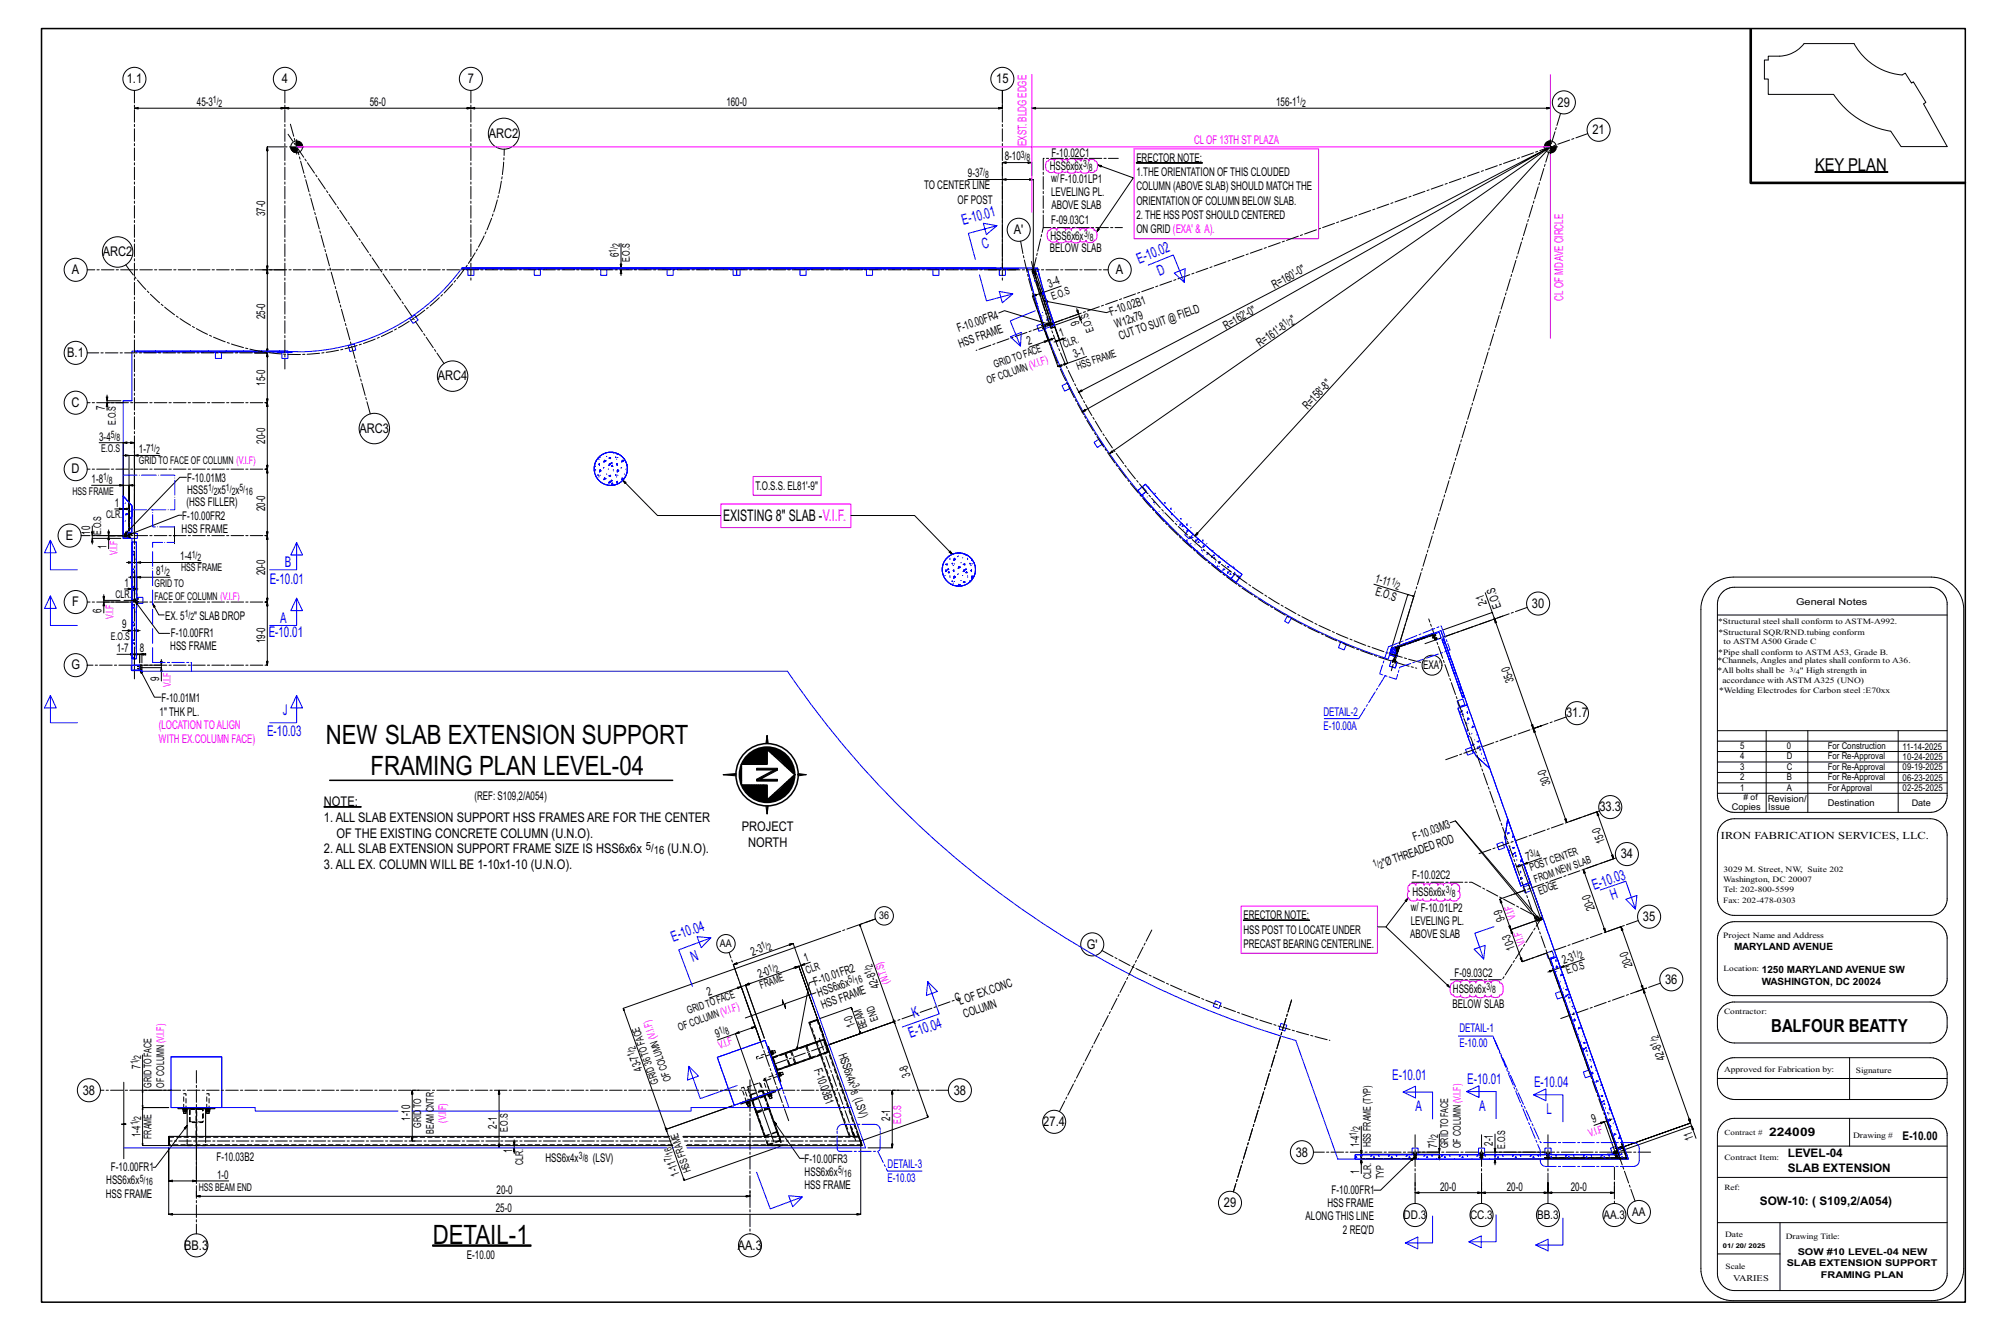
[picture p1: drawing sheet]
<svg xmlns="http://www.w3.org/2000/svg" width="914mm" height="610mm" viewBox="0 0 914 610" stroke-linecap="round" stroke-linejoin="round" font-family="sans-serif">
<defs><g id="words">
<g font-size="12.2">
<text x="150" y="341">NEW SLAB EXTENSION SUPPORT</text>
<text x="170" y="356">FRAMING PLAN LEVEL-04</text>
<text x="199" y="570">DETAIL-1</text>
</g>
<text font-size="8.3" x="813" y="473">BALFOUR BEATTY</text>
<text font-size="8.2" x="833" y="78">KEY PLAN</text>
<text font-size="7.3" x="332" y="239">EXISTING 8&quot; SLAB -V.I.F.</text>
<g font-size="6.7" fill="#00f">
<text x="442" y="103" transform="rotate(-15 442 103)">E-10.01</text>
<text x="451" y="114" transform="rotate(-15 451 114)">C</text>
<text x="523" y="121" transform="rotate(-22 523 121)">E-10.02</text>
<text x="532" y="127" transform="rotate(-22 532 127)">D</text>
<text x="131" y="260">B</text>
<text x="124" y="268">E-10.01</text>
<text x="129" y="286">A</text>
<text x="123" y="292">E-10.01</text>
<text x="130" y="328">J</text>
<text x="123" y="338">E-10.03</text>
<text x="731" y="408" transform="rotate(-19 731 408)">E-10.03</text>
<text x="740" y="413" transform="rotate(-19 740 413)">H</text>
<text x="309" y="432" transform="rotate(-20 309 432)">E-10.04</text>
<text x="318" y="441" transform="rotate(-20 318 441)">N</text>
<text x="419" y="467" transform="rotate(-20 419 467)">K</text>
<text x="418" y="476" transform="rotate(-20 418 476)">E-10.04</text>
<text x="639" y="495">E-10.01</text>
<text x="673" y="497">E-10.01</text>
<text x="704" y="499">E-10.04</text>
<text x="650" y="510">A</text>
<text x="679" y="510">A</text>
<text x="710" y="511">L</text>
</g>
<g font-size="6.1">
<text x="58" y="38">1.1</text>
<text x="129" y="38">4</text>
<text x="215" y="38">7</text>
<text x="457" y="38">15</text>
<text x="715" y="49">29</text>
<text x="224" y="63">ARC2</text>
<text x="731" y="61">21</text>
<text x="465" y="107">A'</text>
<text x="47" y="118">ARC2</text>
<text x="33" y="126">A</text>
<text x="512" y="126">A</text>
<text x="31" y="164">B.1</text>
<text x="201" y="175">ARC4</text>
<text x="33" y="187">C</text>
<text x="165" y="199">ARC3</text>
<text x="33" y="217">D</text>
<text x="30" y="248">E</text>
<text x="33" y="278">F</text>
<text x="703" y="279">30</text>
<text x="33" y="307">G</text>
<text x="719" y="329">31.7</text>
<text x="149" y="370">NOTE:</text>
<text x="149" y="377">1. ALL SLAB EXTENSION SUPPORT HSS FRAMES ARE FOR THE CENTER</text>
<text x="734" y="372">33.3</text>
<text x="340" y="381">PROJECT</text>
<text x="154" y="384">OF THE EXISTING CONCRETE COLUMN (U.N.O).</text>
<text x="343" y="388">NORTH</text>
<text x="149" y="391">2. ALL SLAB EXTENSION SUPPORT FRAME SIZE IS HSS6x6x</text>
<text x="306" y="391">(U.N.O).</text>
<text x="744" y="394">34</text>
<text x="149" y="399">3. ALL EX. COLUMN WILL BE 1-10x1-10 (U.N.O).</text>
<text x="754" y="422">35</text>
<text x="499" y="435">G'</text>
<text x="764" y="451">36</text>
<text x="38" y="502">38</text>
<text x="438" y="502">38</text>
<text x="479" y="517">27.4</text>
<text x="594" y="530">38</text>
<text x="561" y="554">29</text>
<text x="85" y="573">BB.3</text>
<text x="339" y="573">AA.3</text>
</g>
<g font-size="5.5">
<text x="90" y="49">45-3</text>
<text x="170" y="49">56-0</text>
<text x="333" y="49">160-0</text>
<text x="585" y="49">156-1</text>
<text x="482" y="72">F-10.02C1</text>
<text x="461" y="74">8-10</text>
<text x="482" y="78">HSS6x6x</text>
<text x="521" y="74">ERECTOR NOTE:</text>
<text x="444" y="81">9-3</text>
<text x="482" y="84">w/F-10.01LP1</text>
<text x="521" y="81">1.THE ORIENTATION OF THIS CLOUDED</text>
<text x="424" y="87">TO CENTER LINE</text>
<text x="521" y="87">COLUMN (ABOVE SLAB) SHOULD MATCH THE</text>
<text x="439" y="93">OF POST</text>
<text x="482" y="90">LEVELING PL.</text>
<text x="482" y="96">ABOVE SLAB</text>
<text x="521" y="94">ORIENTATION OF COLUMN BELOW SLAB.</text>
<text x="122" y="99" transform="rotate(-90 122 99)">37-0</text>
<text x="521" y="100">2. THE HSS POST SHOULD CENTERED</text>
<text x="482" y="103">F-09.03C1</text>
<text x="521" y="107">ON GRID (EXA' &amp; A).</text>
<text x="482" y="110">HSS6x6x</text>
<text x="284" y="118" transform="rotate(-90 284 118)">6</text>
<text x="482" y="116">BELOW SLAB</text>
<text x="482" y="132" transform="rotate(-20 482 132)">3-4</text>
<text x="585" y="132" transform="rotate(-28 585 132)">R=160'-0&quot;</text>
<text x="122" y="146" transform="rotate(-90 122 146)">25-0</text>
<text x="495" y="149" transform="rotate(-110 495 149)">9</text>
<text x="510" y="145" transform="rotate(-20 510 145)">F-10.02B1</text>
<text x="440" y="152" transform="rotate(-20 440 152)">F-10.00FR4</text>
<text x="487" y="155" transform="rotate(-20 487 155)">1</text>
<text x="512" y="151" transform="rotate(-20 512 151)">W12x79</text>
<text x="563" y="151" transform="rotate(-29 563 151)">R=162'-0&quot;</text>
<text x="440" y="159" transform="rotate(-20 440 159)">HSSFRAME</text>
<text x="472" y="158" transform="rotate(-20 472 158)">2</text>
<text x="514" y="156" transform="rotate(-20 514 156)">CUTTOSUIT@FIELD</text>
<text x="578" y="159" transform="rotate(-35 578 159)">R=161'-8 &quot;</text>
<text x="493" y="164" transform="rotate(-20 493 164)">3-1</text>
<text x="122" y="177" transform="rotate(-90 122 177)">15-0</text>
<text x="48" y="188" transform="rotate(-90 48 188)">7</text>
<text x="600" y="188" transform="rotate(-47 600 188)">R=158'-8&quot;</text>
<text x="45" y="202">3-4</text>
<text x="122" y="204" transform="rotate(-90 122 204)">20-0</text>
<text x="64" y="208">1-7</text>
<text x="42" y="222">1-8</text>
<text x="86" y="221">F-10.01M3</text>
<text x="86" y="226">HSS5</text>
<text x="100" y="226">x5</text>
<text x="108" y="226">x</text>
<text x="347" y="225">T.O.S.S. EL81'-9&quot;</text>
<text x="53" y="232">1</text>
<text x="86" y="232">(HSS FILLER)</text>
<text x="84" y="239">F-10.00FR2</text>
<text x="122" y="235" transform="rotate(-90 122 235)">20-0</text>
<text x="41" y="245" transform="rotate(-90 41 245)">10</text>
<text x="83" y="244">HSS FRAME</text>
<text x="49" y="252" transform="rotate(-90 49 252)">1</text>
<text x="83" y="257">1-4</text>
<text x="72" y="264">8</text>
<text x="122" y="264" transform="rotate(-90 122 264)">20-0</text>
<text x="57" y="269">1</text>
<text x="631" y="267" transform="rotate(17 631 267)">1-11</text>
<text x="631" y="273" transform="rotate(17 631 273)">E.O.S</text>
<text x="47" y="281" transform="rotate(-90 47 281)">6</text>
<text x="682" y="277" transform="rotate(-110 682 277)">2-1</text>
<text x="689" y="279" transform="rotate(-110 689 279)">E.O.S</text>
<text x="76" y="284">EX. 5</text>
<text x="89" y="284">&quot; SLAB DROP</text>
<text x="56" y="288">9</text>
<text x="78" y="292">F-10.00FR1</text>
<text x="54" y="299">1-7</text>
<text x="64" y="299">8</text>
<text x="78" y="298">HSS FRAME</text>
<text x="122" y="295" transform="rotate(-90 122 295)">19-0</text>
<text x="653" y="307">EXA'</text>
<text x="73" y="312" transform="rotate(-90 73 312)">9</text>
<text x="695" y="312" transform="rotate(-110 695 312)">35-0</text>
<text x="74" y="322">F-10.01M1</text>
<text x="73" y="328">1&quot; THK PL.</text>
<text x="711" y="360" transform="rotate(-110 711 360)">30-0</text>
<text x="218" y="367">(REF: S109,2/A054)</text>
<text x="649" y="386" transform="rotate(-20 649 386)">F-10.03M3</text>
<text x="736" y="386" transform="rotate(-110 736 386)">15-0</text>
<text x="701" y="395" transform="rotate(-20 701 395)">7</text>
<text x="635" y="398" transform="rotate(-20 635 398)">&quot;ØTHREADEDROD</text>
<text x="648" y="403">F-10.02C2</text>
<text x="648" y="411">HSS6x6x</text>
<text x="647" y="418">w/F-10.01LP2</text>
<text x="732" y="417" transform="rotate(-110 732 417)">20-0</text>
<text x="570" y="422">ERECTOR NOTE:</text>
<text x="647" y="424">LEVELING PL.</text>
<text x="691" y="422" transform="rotate(-110 691 422)">9-9</text>
<text x="570" y="428">HSS POSTTO LOCATE UNDER</text>
<text x="647" y="430">ABOVE SLAB</text>
<text x="570" y="435">PRECAST BEARING CENTERLINE.</text>
<text x="695" y="435" transform="rotate(-110 695 435)">10-3</text>
<text x="345" y="438" transform="rotate(-20 345 438)">2-3</text>
<text x="370" y="441" transform="rotate(-20 370 441)">1</text>
<text x="718" y="442" transform="rotate(-20 718 442)">2-3</text>
<text x="749" y="443" transform="rotate(-110 749 443)">20-0</text>
<text x="348" y="449" transform="rotate(-20 348 449)">2-0</text>
<text x="667" y="448">F-09.03C2</text>
<text x="374" y="452" transform="rotate(-20 374 452)">F-10.01FR2</text>
<text x="404" y="453" transform="rotate(-110 404 453)">42-8</text>
<text x="667" y="455">HSS6x6x</text>
<text x="325" y="457" transform="rotate(-20 325 457)">2</text>
<text x="376" y="457" transform="rotate(-20 376 457)">HSS6x6x</text>
<text x="439" y="459" transform="rotate(-20 439 459)">C</text>
<text x="441" y="461" transform="rotate(-20 441 461)">LOFEX.CONC</text>
<text x="378" y="463" transform="rotate(-20 378 463)">HSSFRAME</text>
<text x="443" y="467" transform="rotate(-20 443 467)">COLUMN</text>
<text x="666" y="462">BELOW SLAB</text>
<text x="393" y="471" transform="rotate(-110 393 471)">1-0</text>
<text x="329" y="476" transform="rotate(-20 329 476)">9</text>
<text x="385" y="484" transform="rotate(70 385 484)">HSS6x4x</text>
<text x="764" y="486" transform="rotate(-110 764 486)">42-8</text>
<text x="64" y="490" transform="rotate(-90 64 490)">7</text>
<text x="295" y="491" transform="rotate(-110 295 491)">43-7</text>
<text x="373" y="491" transform="rotate(70 373 491)">F-10.03B1</text>
<text x="418" y="493" transform="rotate(-110 418 493)">3-8</text>
<text x="392" y="504" transform="rotate(70 392 504)">(LSV)</text>
<text x="188" y="514" transform="rotate(-90 188 514)">1-10</text>
<text x="408" y="514" transform="rotate(-90 408 514)">2-1</text>
<text x="731" y="515" transform="rotate(-20 731 515)">9</text>
<text x="64" y="522" transform="rotate(-90 64 522)">1-4</text>
<text x="228" y="518" transform="rotate(-90 228 518)">2-1</text>
<text x="624" y="526" transform="rotate(-90 624 526)">1-4</text>
<text x="659" y="527" transform="rotate(-90 659 527)">7</text>
<text x="685" y="526" transform="rotate(-90 685 526)">2-1</text>
<text x="777" y="522" transform="rotate(-110 777 522)">1</text>
<text x="873" y="523">E-10.00</text>
<text x="99" y="533">F-10.03B2</text>
<text x="235" y="529" transform="rotate(-90 235 529)">1</text>
<text x="250" y="533">HSS6x4x</text>
<text x="272" y="533">(LSV)</text>
<text x="369" y="533">F-10.00FR3</text>
<text x="51" y="537">F-10.00FR1</text>
<text x="312" y="539" transform="rotate(-110 312 539)">1-1</text>
<text x="369" y="539">HSS6x6x</text>
<text x="624" y="538" transform="rotate(-90 624 538)">1</text>
<text x="49" y="543">HSS6x6x</text>
<text x="100" y="541">1-0</text>
<text x="369" y="545">HSS FRAME</text>
<text x="49" y="550">HSS FRAME</text>
<text x="228" y="548">20-0</text>
<text x="611" y="548">F-10.00FR1</text>
<text x="661" y="546">20-0</text>
<text x="691" y="546">20-0</text>
<text x="721" y="546">20-0</text>
<text x="227" y="556">25-0</text>
<text x="609" y="554">HSS FRAME</text>
<text x="749" y="558">AA</text>
<text x="599" y="560">ALONG THIS LINE</text>
<text x="644" y="559">DD.3</text>
<text x="674" y="559">CC.3</text>
<text x="705" y="559">BB.3</text>
<text x="736" y="559">AA.3</text>
<text x="616" y="566">2 REQ'D</text>
<text x="214" y="577">E-10.00</text>
</g>
<g font-size="5.5" fill="#f0f">
<text x="471" y="67" transform="rotate(-90 471 67)">EXST. BLDG EDGE</text>
<text x="548" y="66">CLOF 13TH ST PLAZA</text>
<text x="717" y="138" transform="rotate(-90 717 138)">CLOF MDAVE CIRCLE</text>
<text x="73" y="334">(LOCATION TOALIGN</text>
<text x="73" y="341">WITH EX.COLUMN FACE)</text>
</g>
<g font-size="5.5" fill="#00f">
<text x="607" y="328">DETAIL-2</text>
<text x="607" y="335">E-10.00A</text>
<text x="670" y="474">DETAIL-1</text>
<text x="670" y="480">E-10.00</text>
<text x="407" y="536">DETAIL-3</text>
<text x="407" y="542">E-10.03</text>
</g>
<g font-size="5.4">
<text x="812" y="521">224009</text>
<text x="820" y="531">LEVEL-04</text>
<text x="820" y="537">SLAB EXTENSION</text>
<text x="807" y="553">SOW-10: ( S109,2/A054)</text>
</g>
<g font-size="5.2">
<text x="296" y="390">5/</text>
<text x="300" y="392">16</text>
</g>
<g font-size="4.9">
<text x="289" y="120" transform="rotate(-90 289 120)">E.O.S</text>
<text x="483" y="138" transform="rotate(-20 483 138)">E.O.S</text>
<text x="502" y="152" transform="rotate(-110 502 152)">E.O.S</text>
<text x="488" y="159" transform="rotate(-20 488 159)">CLR.</text>
<text x="457" y="169" transform="rotate(-20 457 169)">GRIDTOFACE</text>
<text x="495" y="170" transform="rotate(-20 495 170)">HSSFRAME</text>
<text x="453" y="176" transform="rotate(-20 453 176)">OFCOLUMN(V.I.F)</text>
<text x="53" y="195" transform="rotate(-90 53 195)">E.O.S</text>
<text x="46" y="207">E.O.S</text>
<text x="64" y="213">GRID TO FACE OF COLUMN (V.I.F)</text>
<text x="33" y="227">HSS FRAME</text>
<text x="49" y="238">CLR.</text>
<text x="46" y="245" transform="rotate(-90 46 245)">E.O.S</text>
<text x="83" y="262">HSS FRAME</text>
<text x="71" y="269">GRID TO</text>
<text x="53" y="274">CLR.</text>
<text x="71" y="275">FACE OF COLUMN (V.I.F)</text>
<text x="51" y="293">E.O.S</text>
<text x="790" y="385">IRON FABRICATION SERVICES, LLC.</text>
<text x="703" y="399" transform="rotate(-20 703 399)">POSTCENTER</text>
<text x="705" y="405" transform="rotate(-20 705 405)">FROMNEWSLAB</text>
<text x="706" y="410" transform="rotate(-20 706 410)">EDGE</text>
<text x="403" y="422">36</text>
<text x="330" y="434">AA</text>
<text x="370" y="447" transform="rotate(-20 370 447)">CLR</text>
<text x="719" y="447" transform="rotate(-20 719 447)">E.O.S</text>
<text x="349" y="454" transform="rotate(-20 349 454)">FRAME</text>
<text x="316" y="465" transform="rotate(-20 316 465)">GRIDTOFACE</text>
<text x="403" y="468" transform="rotate(-110 403 468)">END</text>
<text x="312" y="473" transform="rotate(-20 312 473)">OFCOLUMN(V.I.F)</text>
<text x="398" y="471" transform="rotate(-110 398 471)">BEAM</text>
<text x="302" y="497" transform="rotate(-110 302 497)">GRID36TOFACE</text>
<text x="308" y="495" transform="rotate(-110 308 495)">OFCOLUMN(V.I.F)</text>
<text x="70" y="499" transform="rotate(-90 70 499)">GRID TO FACE</text>
<text x="75" y="499" transform="rotate(-90 75 499)">OF COLUMN (V.I.F)</text>
<text x="193" y="508" transform="rotate(-90 193 508)">TO</text>
<text x="193" y="517" transform="rotate(-90 193 517)">GRID</text>
<text x="199" y="520" transform="rotate(-90 199 520)">BEAM CNTR</text>
<text x="233" y="519" transform="rotate(-90 233 519)">E.O.S</text>
<text x="69" y="522" transform="rotate(-90 69 522)">FRAME</text>
<text x="629" y="526" transform="rotate(-90 629 526)">HSS FRAME (TYP)</text>
<text x="664" y="527" transform="rotate(-90 664 527)">GRID TO FACE</text>
<text x="670" y="527" transform="rotate(-90 670 527)">OF COLUMN (V.I.F)</text>
<text x="691" y="527" transform="rotate(-90 691 527)">E.O.S</text>
<text x="240" y="535" transform="rotate(-90 240 535)">CLR.</text>
<text x="317" y="537" transform="rotate(-110 317 537)">HS FRAME</text>
<text x="629" y="541" transform="rotate(-90 629 541)">CLR.</text>
<text x="635" y="541" transform="rotate(-90 635 541)">TYP</text>
<text x="91" y="547">HSS BEAM END</text>
</g>
<g font-size="4.9" fill="#f0f">
<text x="54" y="254" transform="rotate(-90 54 254)">V.I.F</text>
<text x="52" y="284" transform="rotate(-90 52 284)">V.I.F</text>
<text x="78" y="315" transform="rotate(-90 78 315)">V.I.F</text>
<text x="696" y="421" transform="rotate(-110 696 421)">V.I.F</text>
<text x="700" y="433" transform="rotate(-110 700 433)">V.I.F</text>
<text x="408" y="451" transform="rotate(-110 408 451)">(N.T.S)</text>
<text x="330" y="481" transform="rotate(-20 330 481)">V.I.F</text>
<text x="205" y="509" transform="rotate(-90 205 509)">F)</text>
<text x="205" y="515" transform="rotate(-90 205 515)">(V.I.</text>
<text x="413" y="516" transform="rotate(-90 413 516)">E.O.S</text>
<text x="730" y="522" transform="rotate(-20 730 522)">V.I.F</text>
</g>
<g font-size="4.7">
<text x="98" y="47">1/</text>
<text x="595" y="47">1/</text>
<text x="100" y="49">2</text>
<text x="598" y="49">2</text>
<text x="468" y="72">3/</text>
<text x="471" y="74">8</text>
<text x="497" y="77">3/</text>
<text x="449" y="80">7/</text>
<text x="452" y="82">8</text>
<text x="500" y="78">8</text>
<text x="284" y="113" transform="rotate(-90 284 113)">2</text>
<text x="497" y="109">3/</text>
<text x="500" y="111">8</text>
<text x="283" y="116" transform="rotate(-90 283 116)">1/</text>
<text x="590" y="150" transform="rotate(-35 590 150)">1/</text>
<text x="593" y="149" transform="rotate(-35 593 149)">2</text>
<text x="51" y="201">5/</text>
<text x="53" y="202">8</text>
<text x="69" y="207">1/</text>
<text x="72" y="208">2</text>
<text x="47" y="220">1/</text>
<text x="50" y="222">8</text>
<text x="95" y="225">1/</text>
<text x="98" y="227">2</text>
<text x="104" y="225">1/</text>
<text x="106" y="227">2</text>
<text x="110" y="225">5/</text>
<text x="113" y="227">16</text>
<text x="88" y="256">1/</text>
<text x="91" y="257">2</text>
<text x="74" y="263">1/</text>
<text x="76" y="264">2</text>
<text x="638" y="268" transform="rotate(17 638 268)">1/</text>
<text x="640" y="270" transform="rotate(17 640 270)">2</text>
<text x="85" y="283">1/</text>
<text x="87" y="285">2</text>
<text x="702" y="393" transform="rotate(-20 702 393)">3/</text>
<text x="705" y="394" transform="rotate(-20 705 394)">4</text>
<text x="630" y="398" transform="rotate(-20 630 398)">1/</text>
<text x="633" y="399" transform="rotate(-20 633 399)">2</text>
<text x="663" y="410">3/</text>
<text x="666" y="411">8</text>
<text x="350" y="435" transform="rotate(-20 350 435)">1/</text>
<text x="353" y="436" transform="rotate(-20 353 436)">2</text>
<text x="401" y="443" transform="rotate(-110 401 443)">2</text>
<text x="722" y="439" transform="rotate(-20 722 439)">1/</text>
<text x="725" y="440" transform="rotate(-20 725 440)">2</text>
<text x="353" y="446" transform="rotate(-20 353 446)">1/</text>
<text x="356" y="446" transform="rotate(-20 356 446)">2</text>
<text x="400" y="446" transform="rotate(-110 400 446)">1/</text>
<text x="390" y="451" transform="rotate(-20 390 451)">5/</text>
<text x="393" y="452" transform="rotate(-20 393 452)">16</text>
<text x="682" y="454">3/</text>
<text x="685" y="456">8</text>
<text x="330" y="474" transform="rotate(-20 330 474)">1/</text>
<text x="333" y="475" transform="rotate(-20 333 475)">8</text>
<text x="761" y="479" transform="rotate(-110 761 479)">1/</text>
<text x="761" y="476" transform="rotate(-110 761 476)">2</text>
<text x="65" y="486" transform="rotate(-90 65 486)">2</text>
<text x="291" y="484" transform="rotate(-110 291 484)">1/</text>
<text x="292" y="481" transform="rotate(-110 292 481)">2</text>
<text x="63" y="488" transform="rotate(-90 63 488)">1/</text>
<text x="391" y="498" transform="rotate(70 391 498)">3/</text>
<text x="390" y="501" transform="rotate(70 390 501)">8</text>
<text x="65" y="514" transform="rotate(-90 65 514)">2</text>
<text x="63" y="516" transform="rotate(-90 63 516)">1/</text>
<text x="622" y="521" transform="rotate(-90 622 521)">1/</text>
<text x="624" y="518" transform="rotate(-90 624 518)">2</text>
<text x="660" y="522" transform="rotate(-90 660 522)">2</text>
<text x="658" y="525" transform="rotate(-90 658 525)">1/</text>
<text x="266" y="532">3/</text>
<text x="268" y="533">8</text>
<text x="308" y="532" transform="rotate(-110 308 532)">7/</text>
<text x="309" y="529" transform="rotate(-110 309 529)">16</text>
<text x="385" y="538">5/</text>
<text x="387" y="540">16</text>
<text x="64" y="542">5/</text>
<text x="67" y="544">16</text>
</g>
<g font-size="4.6">
<text x="796" y="436">MARYLAND AVENUE</text>
<text x="808" y="446">1250 MARYLAND AVENUE SW</text>
<text x="808" y="452">WASHINGTON, DC 20024</text>
</g>
<g font-size="4.3">
<text x="824" y="278">General Notes</text>
<text x="798" y="343">5</text>
<text x="820" y="344">0</text>
<text x="839" y="343">For Construction</text>
<text x="873" y="344">11-14-2025</text>
<text x="798" y="353">3</text>
<text x="798" y="348">4</text>
<text x="820" y="353">C</text>
<text x="820" y="348">D</text>
<text x="839" y="353">For Re-Approval</text>
<text x="839" y="348">For Re-Approval</text>
<text x="873" y="353">09-19-2025</text>
<text x="873" y="349">10-24-2025</text>
<text x="798" y="358">2</text>
<text x="820" y="358">B</text>
<text x="839" y="358">For Re-Approval</text>
<text x="873" y="358">06-23-2025</text>
<text x="798" y="363">1</text>
<text x="820" y="363">A</text>
<text x="839" y="363">For Approval</text>
<text x="873" y="363">02-25-2025</text>
<text x="795" y="372">Copies</text>
<text x="811" y="368">Revision/</text>
<text x="839" y="370">Destination</text>
<text x="825" y="576">SOW #10 LEVEL-04 NEW</text>
<text x="820" y="581">SLAB EXTENSION SUPPORT</text>
<text x="835" y="586">FRAMING PLAN</text>
</g>
<g font-size="4.2">
<text x="811" y="371">Issue</text>
<text x="877" y="370">Date</text>
</g>
<text font-size="4" x="795" y="588">VARIES</text>
<text font-size="3.9" x="800" y="367"># of</text>
<g font-size="3.7">
<text x="788" y="286">*Structural steel shall conform to ASTM-A992.</text>
<text x="788" y="291">*Structural SQR/RND.tubing conform</text>
<text x="791" y="296">to ASTM A500 Grade C</text>
<text x="788" y="304">*Channels, Angles and plates shall conform to A36.</text>
<text x="788" y="300">*Pipe shall conform to ASTM A53, Grade B.</text>
<text x="788" y="309">*All bolts shall be</text>
<text x="826" y="309">&quot; High strength in</text>
<text x="790" y="313">accordance with ASTM A325 (UNO)</text>
<text x="789" y="318">*Welding Electrodes for Carbon steel :E70xx</text>
<text x="791" y="400">3029 M. Street, NW, Suite 202</text>
<text x="791" y="405">Washington, DC 20007</text>
<text x="791" y="409">Tel: 202-800-5599</text>
<text x="791" y="414">Fax: 202-478-0303</text>
<text x="791" y="430">Project Name and Address</text>
<text x="791" y="446">Location:</text>
<text x="791" y="465">Contractor:</text>
<text x="791" y="492">Approved for Fabrication by:</text>
<text x="852" y="492">Signature</text>
<text x="850" y="522">Drawing #</text>
<text x="791" y="532">Contract Item:</text>
<text x="791" y="567">Date</text>
<text x="819" y="568">Drawing Title:</text>
<text x="792" y="582">Scale</text>
</g>
<text font-size="3.6" x="791" y="546">Ref:</text>
<text font-size="3.5" x="791" y="521">Contract #</text>
<g font-size="3.2">
<text x="821" y="308">3/</text>
<text x="824" y="309">4</text>
</g>
<text font-size="3" x="791" y="572">01/ 20/ 2025</text>
</g></defs>
<path d="M521 75h31zM833 79h33zM149 370h17zM570 422h31z" fill="#000" stroke="#000" stroke-width=".5"/>
<g fill="none" stroke="#000" stroke-width=".46">
<path d="M811 26h6a15 15 0 0 0 11-6h23a28 28 0 0 0 22 14h1l3 4h1l6 9-1 1 10 19h-21l-5-7a39 39 0 0 1-26-17h-30v-7h-1v-8h1zM62 50l1-1v1zM216 50l2-1v1zM460 41v9l-2-1v1h2h-398M473 50l2-1v1zM473 50h238M132 67h-9l-1 2h1v-2v57l-1-2h1v2h8M133 67h6M136 64v7M504 76l16 6-17 24M708 67h7M711 64v7"/>
<path d="M444 82h16v42M460 82h2v1zM460 81v-6h2v-1l-2 1h13h-1v-1l1 1v6M460 82h14l-2 1v-1h2v42M285 112v14M120 124h3l-1 2h1v-2v38l-1-2h1v2h-6h6l-1 2h1v-2v23l-1-2h1v2h-1h1l-1 1h1v-1v30l-1-2h1v2h-1h1l-1 2h1v-2v31l-1-2h1v2h-1h1l-1 1h1v-1v30l-1-2h1v2h-1h1l-1 2h1v-2v29l-1-2h1v2h-1M285 124v2zM474 124h.1M475 125h.1M477 134h1l-1 1zM478 134l-4 2 1-1v1h-1l7 20-9 3M479 138l29 5h1"/>
<path d="M487 131l-9 3 6 15 11-4 1 3M458 144l3-2 21 7M479 156h2l-2 1zM481 156l2-1v1zM481 156l-1-4 5 16 5-1M483 149l7 18 9-3M484 155l-3 1M484 150l2 6M484 156h2l-1 1zM486 156l2-1v1zM486 156l-2 1M494 143l1-1v2z"/>
<path d="M494 142l1 3M495 144l-12 4 3 8 3-1M495 145l1 2h-1zM488 167h2l-2 1zM495 180l216-113-215 122M49 182v2zM49 185v1zM49 181v4M49 184h6M57 185h-8v3M45 203h12v43v-13h-4M57 203h1z"/>
<path d="M57 203h5h-2h2v42M57 209h5M57 209h2h-2zM59 209v35v-21M62 209h1zM73 209h-11v37M86 219h-4l-25 27M509 208l202-141-163 179M42 223h15v21v-11h2M55 233h2l-2 1zM55 222l2 1h-2zM57 233h1v1z"/>
<path d="M57 223h5M59 223l2-1v1zM83 236h-1l-23 9M286 220l16 16h29M390 236h30l17 18M42 244h1l-1 2zM42 247l1 2h-1zM42 241v5h15h-7M42 246v4M42 247h13M49 244h1v2zM50 246v2h-1z"/>
<path d="M50 243v3M53 246h-3v6M58 258h5M59 258h2h-2zM61 258v16M63 258h2zM80 242v4h1h-1v3M92 258h-29v15M47 274h1v1zM48 276v2h-1zM48 273v3M48 275h7"/>
<path d="M57 270h4v5M59 270h2l-2 1zM59 265h4M60 264l2 1h-2zM61 270h2M61 270h1v1zM62 276h-14v5M62 265v9M62 276l11 15h5M63 265l2-1v1zM70 277l3 5h2M78 265h-15v6"/>
<path d="M630 268l16 5-8 24M646 273h.1M646 273l3 1-1-1 1 1-7 21M681 272l4 9-23 8M785 269a15 15 0 0 1 10-4h91a15 15 0 0 1 15 15v302a15 15 0 0 1-15 15h-91a15 15 0 0 1-15-15v-302a15 15 0 0 1 5-11zM790 272l3-2 3-1h90a8 8 0 0 1 7 7v89a8 8 0 0 1-7 8h-90a8 8 0 0 1-8-8v-88a8 8 0 0 1 2-5zM56 289h8M60 300h2h-2zM62 289h1v1zM62 300h2h-2zM658 292h.1M658 293h.1"/>
<path d="M685 281h.1M685 281l1 3v-1v1l-23 8M690 283l-4 1v2l1-1-1-1 18 50-1-1v-1l1 2 3-1-3 1v2v-2l15 43-1-1h1v1l14-5 7 22-1-2h1v2l-14 5 1 2v-1l-1-1 11 29-1-2 1 2 7-3v2h1l-1-2 10 29-1-2h1v2l-3 1M788 282h105M54 300h8v5M61 300h4M62 300h2v4v-4h3M64 306h10v6M64 307l7 13h3M65 300h2zM66 305h8M66 300h-1v4"/>
<path d="M74 303v2zM74 306v2zM74 302v4M788 335h105M788 340h105M810 335v38M829 335v38M871 335v38M788 350h105M788 359h105M788 345h105M788 354h105"/>
<path d="M665 377h3l38 45M668 377l37 45M788 364h105M790 378l2-2h4h90a8 8 0 0 1 7 7v30l-1 3a8 8 0 0 1-6 4h-90a8 8 0 0 1-8-8v-29l1-3zM696 397h2l-1 1zM698 397l9 25M699 396h2zM699 396l-3 2M707 394l-8 2 9 25M646 412l-10 13 29 28M700 408l-12 4 5 14-1-1h1v1l13-4M380 429l-94 34 20 55-1-1 1 1 30-11-30 11 8 23h-1h1l44-15"/>
<path d="M402 422l-8 2 1 1-1-1 16 45v-1v1l-30 10M632 425h4M705 422h.1M706 422h.1M706 422l-13 4v2h1l-1-2 5 15-1-1 1-1v2l12-4M727 440l-11 4-1-1M790 425l3-2h3h90a8 8 0 0 1 7 7v20v2a8 8 0 0 1-7 5h-91a8 8 0 0 1-7-8v-19l1-2zM325 458l15-5 9 25M338 453h2l-1 1zM342 452l2-1v1zM345 451l-5 2M365 443h1l-1 1z"/>
<path d="M366 443l12 32-12-32-24 9 2-1v1h-2l9 24-9-24M367 443l2-1v1zM367 443l-3 1M372 441l-5 2 5 13-8-23-28 9h2h-2l13 36M373 450l-2 1-5 30M374 455l-14 5v3l-1-4v2l-17 6M711 445h2l-2 1zM713 445l16 46M716 444l1-1 1 1zM716 444l-6 2M756 453l-2 1v2l1-1-1-1 22 61-1-1v-1l1 2-34 12 34-12M329 477l8-3 18 50"/>
<path d="M337 474l2-1v1zM337 474l10-3-2 1v-1h2l2 7M376 467l15-5 4 12v-1v1l-15 5M380 479l30-10 16 43-31 11v34h-318h2h-2v-30v15h13M790 462l2-1 3-1h91a8 8 0 0 1 7 7v4a8 8 0 0 1-7 7h-90a8 8 0 0 1-8-7v-6zM57 496v19l1 1h-2h1v15M65 484v16h13M788 495h105M790 487l2-1 4-1h90a8 8 0 0 1 7 7v5a8 8 0 0 1-7 7h-90a8 8 0 0 1-8-7v-4a8 8 0 0 1 2-6zM849 485v19M65 500v1zM65 500v8v-1v1h12h-12v17h12"/>
<path d="M86 516l-15 19h-1M192 500h-3v2h1l-1-2v23v-1h1l-1 1h1M229 500v27M355 514l12 17h2M412 500h-3v2h1l-1-2v27v-2h1l-1 2h-11M625 517v12h23M731 516l5-1 6 16M734 515h2h-1zM737 514l2-1v1zM737 514l6 18M740 513l-4 2M775 514v-1l1 2z"/>
<path d="M775 513l1 3M776 516l1 2h-1zM790 515l2-1 4-1h90a8 8 0 0 1 7 7v65a8 8 0 0 1-7 7h-90a8 8 0 0 1-8-8v-63a8 8 0 0 1 2-6zM849 513v13M90 525v17h15M229 525v2zM236 524v1zM236 523v6M624 528h1v1zM624 530h1v2zM625 532v1h-1zM625 529v5"/>
<path d="M625 532h23M649 531l-16 15h-3M649 532h-24v6M651 529h9M660 527h1l-1 1zM660 529l1 2h-1zM660 520v8h-9M660 528v4M686 527v1zM686 532v1zM686 520v8h23M686 532h60"/>
<path d="M686 528v6M778 522l-2-6-32 12M788 526h105M88 541l2 1h-2zM90 546v3h2v-1l-2 1h254h-2v-1l2 1v-3M649 542v5h2h-2h31h-2h2v-5v5h1h-1h30h-2h2v-5v5h2h-2h31h-2h2v-5M788 540h105M788 561h105M788 575h29M817 561v31"/>
<circle cx="62" cy="36" r="5"/>
<circle cx="131" cy="36" r="5"/>
<circle cx="216" cy="36" r="5"/>
<circle cx="460" cy="36" r="5"/>
<circle cx="718" cy="47" r="5"/>
<circle cx="733" cy="60" r="5"/>
<circle cx="136" cy="67" r="2.7"/>
<circle cx="231" cy="61" r="7"/>
<circle cx="711" cy="67" r="2.7"/>
<circle cx="54" cy="116" r="7"/>
<circle cx="467" cy="105" r="5"/>
<circle cx="35" cy="124" r="5"/>
<circle cx="474" cy="124" r=".1"/>
<circle cx="475" cy="125" r=".1"/>
<circle cx="514" cy="124" r="5"/>
<circle cx="35" cy="162" r="5"/>
<circle cx="208" cy="173" r="7"/>
<circle cx="35" cy="185" r="5"/>
<circle cx="172" cy="197" r="7"/>
<circle cx="35" cy="215" r="5"/>
<circle cx="32" cy="246" r="5"/>
<circle cx="35" cy="276" r="5"/>
<circle cx="706" cy="277" r="5"/>
<circle cx="35" cy="305" r="5"/>
<circle cx="657" cy="305" r="5"/>
<circle cx="724" cy="327" r="5"/>
<circle cx="739" cy="370" r="5"/>
<circle cx="746" cy="392" r="5"/>
<circle cx="333" cy="433" r="4"/>
<circle cx="406" cy="420" r="4"/>
<circle cx="501" cy="433" r="5"/>
<circle cx="757" cy="420" r="5"/>
<circle cx="767" cy="449" r="5"/>
<circle cx="41" cy="500" r="5"/>
<circle cx="440" cy="500" r="5"/>
<circle cx="484" cy="515" r="5"/>
<circle cx="597" cy="529" r="5"/>
<circle cx="564" cy="552" r="5"/>
<circle cx="649" cy="557" r="5"/>
<circle cx="680" cy="557" r="5"/>
<circle cx="710" cy="557" r="5"/>
<circle cx="741" cy="557" r="5"/>
<circle cx="752" cy="556" r="5"/>
<circle cx="90" cy="571" r="5"/>
<circle cx="344" cy="571" r="5"/>
</g>
<g fill="none" stroke="#000" stroke-width=".7">
<path d="M19 13h883v584h-883zM133 68h3M134 68h2M134 69h2M135 70h1M136 66h3M136 65h1M136 66h2M136 65h2M136 67h3M709 66v1M710 65v2"/>
<path d="M711 65v2M712 67v3M713 67v3M713 67v2M714 67v2M151 358h158M340 351h12v-7l13 11-13 12v-7h-12zM340 352v6M341 351a12 12 0 0 1 13-8 12 12 0 0 1 10 12M341 351a12 12 0 0 1 13-7 12 12 0 0 1 9 10M352 350l-2 1M352 344a11 11 0 0 0-10 7"/>
<path d="M352 347a9 9 0 0 0-7 4M352 348l-3 1-2 2M352 346a10 10 0 0 0-9 5M352 346a9 9 0 0 0-8 5M352 347l-4 1-3 3M352 350l-3 1M352 345a10 10 0 0 0-9 6M352 348l-3 1-3 2M352 349l-4 2M353 344a11 11 0 0 1 10 10M353 345a10 10 0 0 1 9 8M354 346a10 10 0 0 1 7 6"/>
<path d="M355 347l3 1 2 3M360 359l-2 3-3 2M361 359a10 10 0 0 1-7 6M362 358a10 10 0 0 1-9 8M363 357a11 11 0 0 1-10 9M363 356a12 12 0 0 1-9 11 12 12 0 0 1-13-7M364 356a12 12 0 0 1-10 11 12 12 0 0 1-13-7M342 360a11 11 0 0 0 10 6M343 360a10 10 0 0 0 9 6M343 360a10 10 0 0 0 9 5M344 360a9 9 0 0 0 8 5M345 360a9 9 0 0 0 7 4"/>
<path d="M345 360l4 3h3M346 360l3 2 3 1M347 360l2 2h3M348 360l4 2M349 360l3 1M350 360h2"/>
<circle cx="352" cy="355" r="14"/>
<circle cx="352" cy="355" r="13"/>
</g>
<path d="M803 13v71h99" fill="none" stroke="#000" stroke-width="1.2"/>
<g fill="none" stroke="#000" stroke-width=".5">
<path d="M474 123l1 2-1 1zM474 123v3M474 123l1 1h-1zM474 124v-1v1zM474 124v2M474 126h2l8 24-2 1zM474 125l9 25M475 124l1 2M475 125v1M478 149h1zM479 150h.1M479 149h.1"/>
<path d="M479 149v2M479 149h1v1h-1zM482 148l-2 1v1l2-1M483 148v1M483 148v1zM57 245v1zM57 245v1h1M57 246h1M57 245h.1M58 245v1zM58 245v1M58 245h-1"/>
<path d="M58 245h1v1h-1M59 245h.1M59 246v1M59 246h.1M59 247h.1M59 245v2zM640 297h.1M641 297l-2 6M642 297l-2 6h-1M644 296h.1M657 291h1M657 291v2l1-1"/>
<path d="M657 291h.1M657 291l-17 6 18-6M658 291h.1M658 291l-14 5M658 291l1 3zM64 305h1v2h-1zM639 303l2 1M639 303h.1M640 303h.1M352 337v2M332 355l6 1M336 355h2"/>
<path d="M338 355h-6h6M347 353h10l-10 5h10M347 353h10M351 341l1-4v4M352 341v-2v2M356 353h-9v-1h10v1l-8 4h8v1h-10v-1l8-4M357 353l-10 5h10M366 355h4l-4 1M366 355h2h-2M351 370l1 3M352 370v1M352 370v3v-3"/>
<path d="M705 422h.1M706 422h.1M707 421v1zM707 421l-2 1v1l2-1v-1v1M371 469l4-1zM371 469l4-1 19 53h-4l-19-52M374 478l-20 7 2 6 20-7M378 477h.1M378 477l2 6M352 480h1l5 16zM353 484h.1M353 482h1l1 1h-1z"/>
<path d="M354 484h.1M354 482h1l1 1h-1M355 483l-1 1v-1M357 493h.1M357 494h.1M357 493h1l-1 1zM358 492h1v1h-1M358 493v-1h-1v1M380 482h.1M82 508h17v1h-17zM84 509h2zM84 509v1h1v-1"/>
<path d="M84 510v1h1v-1M84 509h.1M85 509h.1M86 509v1h-1M94 509h2zM95 509v1v-1M95 510v1h1v-1M95 509h.1M96 509h.1M96 509v1h-1M340 506l16-6v1l-16 5zM343 506h.1"/>
<path d="M343 505h1v1h-1zM343 505l-1 1 1 1v-1M344 505h.1M344 506v1h-1v-1M345 505l6 16M351 503l7 18M352 502h1v1zM353 502h.1M353 502h1l-1 1M354 503v1h-1v-1M77 521l1 4zM86 521v-12h8v12"/>
<path d="M307 521h-229v4h231M313 521h81l1 4h-80M351 521v1M392 521h.1M394 521l2 4zM648 529l2 1zM649 530h.1M649 530h1h-1zM649 530h1h-1M649 531v1M650 530h.1M650 530v2h-1v-2"/>
<path d="M679 529l2 1zM679 530h.1M679 530v2h1v-2M679 530h1h-1zM680 530h-1h1M680 530h.1M709 531v1zM709 531h38h-1l-2-6 3 7h-38zM709 529l2 1zM709 530h.1M709 530h1M710 530h.1"/>
<path d="M710 530h-1M710 530v1M711 530h.1M711 530v1M740 529h2zM741 529h.1M741 529l1 2M742 531h.1M742 529v2M742 526v2zM742 529h.1M742 527h.1"/>
<path d="M742 526h.1M742 528h.1M744 525h.1M744 526l-2 1h3M745 526h.1M747 531v1z"/>
</g>
<g fill="none" stroke="#00f" stroke-width=".46">
<path d="M457 104l-4 4-2-6 6 2-13 3 3 12M212 123h255l-254 1zM215 124h2v2h-2zM215 124h.1M215 123h1M216 123h.1M218 124h.1M223 123h.1M224 123h-1h1M224 123h.1M226 123h.1M231 123h.1"/>
<path d="M232 123h-1h1M234 123h.1M239 123h.1M240 123h-1h1M240 123h.1M242 123h1M245 124h3v2h-3zM247 124h.1M248 123h.1M251 123h.1M255 123h.1M256 123h.1"/>
<path d="M259 123h.1M263 123h.1M264 123h1M265 123h.1M267 123h.1M271 123h1M272 123h1M273 123h.1M275 124h.1M276 124h2v2h-2zM280 124h.1M280 123h1"/>
<path d="M281 123h.1M283 123h.1M288 123h.1M289 123h-1h1M289 123h.1M291 123h.1M296 123h.1M297 123h-1h1M299 123h.1M304 123h.1M305 123h.1M306 124h3v2h-3z"/>
<path d="M307 124h1M307 124h.1M312 123h.1M313 123h.1M316 123h.1M320 123h.1M321 123h.1M324 123h.1M328 123h.1M329 123h1M330 123h.1M332 123h.1"/>
<path d="M336 124h2v2h-2zM336 124h1M337 123h1M338 123h.1M338 124h2v2h-2zM340 124h.1M345 123h.1M345 123h1M348 123h.1M353 123h.1M354 123h-1h1M354 123h.1"/>
<path d="M356 123h.1M361 123h.1M362 123h-1h1M362 123h.1M364 123h.1M367 124h3v2h-3zM369 124h.1M370 123h.1M372 123h1M377 123h.1M378 123h.1M381 123h.1"/>
<path d="M385 123h.1M386 123h.1M389 123h.1M393 123h.1M394 123h1M395 123h.1M397 124h.1M398 124h2v2h-2zM401 124h1M402 123h1M403 123h.1M405 123h.1"/>
<path d="M410 123h.1M410 123h1M413 123h.1M418 123h.1M419 123h-1h1M419 123h.1M421 123h.1M426 123h.1M427 123h-1h1M427 123h.1M428 124h3v2h-3zM429 124h.1"/>
<path d="M434 123h.1M435 123h.1M438 123h.1M442 123h.1M443 123h.1M446 123h.1M449 126l4 12 12-3-7-1 2 5 5-4M450 123h.1M451 123h1M452 123h.1M454 123h.1M457 123h-245a94 94 0 0 1-78 38"/>
<path d="M457 123h10M458 123h5M458 123h.1M458 124h3v2h-3zM459 123h1M462 123h.1M467 123h.1M467 123h4a246 246 0 0 0 166 179l1-2M472 125h.1M473 130h.1M474 134h.1M474 126h.1"/>
<path d="M475 129h.1M475 123v1h-1zM475 137h.1M475 126h.1M476 123h-1h1M476 139h.1M476 123h.1M476 124v1zM476 123l8 26M476 127h.1M476 126h.1M477 129h1"/>
<path d="M478 131v1M479 134v1h-1zM479 134l-1 1zM480 139h.1M480 138l-4-15h-5l5 19 3 9 5-2-4-10M481 139h-1M527 122l11-5 5 13 1-7-5 2 4 5M160 159l3-1v3h-2zM188 146l2-2 2 3-2 1zM475 143l-11 4 4 12 1-7-5 2 4 5M476 149l2-1 1 3-2 1zM476 140v1"/>
<path d="M478 145h.1M478 146h.1M478 143h.1M478 145h1M480 150h.1M480 149h.1M481 146l-1 1zM483 148h.1M62 161h70l2 1h-67zM62 161h-1v23h-4v43l4 5v5M63 161h.1M64 161h.1"/>
<path d="M68 161h1v1zM71 161h.1M72 161h.1M76 161h1M79 161h.1M80 161h.1M84 161h1M87 161h.1M88 161h-1M88 161h.1M93 161h.1M95 161h.1"/>
<path d="M96 161h-1M96 161h1M97 162h2M99 162h3v2h-3zM101 161v1zM102 162h1M104 161h.1M105 161h.1M109 161h.1M112 161h.1M113 161h.1M117 161h1"/>
<path d="M120 161h.1M121 161h.1M125 161h1M127 162h2M128 161h.1M129 161h.1M129 162h3v2h-3zM132 162h2M134 161h-1M487 177l3-1 1 2-3 1zM57 184h4M273 213v1"/>
<path d="M273 216h.1M273 215h.1M274 218h.1M275 219h.1M275 211h.1M275 213h.1M275 218h.1M275 210h.1M275 215v1zM275 216h1h-1zM277 215h.1M277 214h.1"/>
<path d="M277 211h1l-1 1zM277 219l1 1h-1zM278 217h.1M278 209h.1M279 215h.1M279 218h1zM279 210h1zM280 213h-1zM281 212l-1 1zM281 213v1zM281 216h.1M281 208h.1"/>
<path d="M281 215h.1M282 218h.1M282 210h.1M283 219h.1M283 211h.1M283 213h.1M283 208h.1M283 218h.1M283 210h.1M283 215v1zM283 216h1h-1zM285 215h.1"/>
<path d="M285 214h.1M285 211h1l-1 1zM285 219l1 1h-1zM286 220a8 8 0 0 0-4-12 8 8 0 0 0-9 9 8 8 0 0 0 13 4v-1M286 217h.1M287 215h.1M288 213h.1M502 203l2-2 2 3-3 1zM57 228l4 4v12h-2v3h-2zM57 227v20h2M57 239h.1M57 231h.1"/>
<path d="M58 239h.1M58 231h.1M58 236h1h-1zM59 234h.1M60 240h.1M60 231h.1M60 237v1zM61 234l-1 1h1M280 221l-1 1zM281 220l-1 1zM281 222h.1M283 221v1z"/>
<path d="M522 225l4-3a240 240 0 0 0 44 41l-3 4a245 245 0 0 1-45-42zM522 225l2-2 2 2-2 2zM522 225l2 2M524 228h.1M524 227h1M525 224h.1M525 225h.1M526 228h.1M527 226h.1M527 223h.1M527 224h.1M528 229h.1"/>
<path d="M530 231h.1M530 226h.1M532 235h.1M534 235h.1M534 231h.1M535 233h.1M537 233v1v-1M537 236h1M539 235h.1M540 239h.1M542 238h.1M23 248l3 6h-6l3-6v13h12"/>
<path d="M58 244h1h-1zM59 242h.1M59 245h4v2h-4zM61 249h2v53h-2zM61 251h.1M61 259h.1M61 242l-1 1h1M61 247v61M61 253h.1M61 254l1 1h-1zM62 257h.1M62 256h.1"/>
<path d="M136 249l3 6h-6zM136 249v12h-12M434 259h1zM436 257h.1M436 256h.1M437 259h.1M438 254h.1M438 259h.1M438 256v1zM439 255h.1M440 255h.1M440 260h1l-1 1z"/>
<path d="M441 258h.1M442 256h.1M442 259h1zM442 254h.1M443 254l1 1M444 257h.1M444 256h.1M445 259h.1M445 259h1M446 256v1M446 257h.1M446 259h.1"/>
<path d="M537 241l-13-14 2-2-2-2 2-1a250 250 0 0 0 44 41l-1 2h-1M541 241v-1v1M542 240h.1M543 241h-1zM543 243h.1M544 248l7 6M545 240v1zM544 248h.1M545 245h.1M545 243h.1M545 243v1zM545 243l2 2-1 2-2-2z"/>
<path d="M546 249h.1M546 242h.1M547 246v1h-1zM548 250h.1M549 248h.1M549 253h.1M549 245v1M549 248l1-1zM550 248v1zM550 251h.1M550 250h.1M551 252h.1"/>
<path d="M552 253h.1M552 255h.1M552 248h.1M552 252h.1M552 250v1zM552 250l1 1h-1zM554 249h.1M554 254h1h-1zM555 252h.1M556 259l9 7 1-3 3 2-2 2M556 253h.1M556 255v1z"/>
<path d="M556 253h1M557 255h.1M557 256h.1M558 258h.1M558 257h.1M559 260h.1M559 255v1zM559 257v1zM559 258h1h-1zM561 257h.1M562 259h.1M563 257h.1"/>
<path d="M564 260h-1h1M566 260h.1M23 273l3 6h-6l3-6v14h12M61 267h.1M61 275h.1M61 261h.1M61 270v-1zM61 278v-1zM61 278l1 1h-1zM61 270l1 1h-1zM61 262l1 1h-1zM62 265h.1"/>
<path d="M62 264h.1M62 273h.1M62 272h.1M63 274h3v3h-3zM136 274l3 6h-6zM136 274v13h-12M432 260h.1M434 264h.1M434 261v1zM435 261h.1M435 262l1 1h-1zM436 265h.1"/>
<path d="M436 264h.1M437 267h.1M437 268h.1M438 261v1zM438 267h.1M438 264v1zM439 263h.1M440 263h.1M440 268h1l-1 1zM441 266h.1M442 264h.1M442 267h1z"/>
<path d="M442 261v1zM443 261h.1M443 262l1 1h-1zM444 265h.1M444 264h.1M445 267h.1M446 261v1zM446 264v1zM446 264l1 1h-1zM561 261h1l-1 1zM563 262v1zM564 262h1z"/>
<path d="M565 263h-1zM565 265h.1M566 263h1M566 263h.1M567 263l2 2-2 2-2-1zM568 264h.1M61 283h.1M61 291v1M61 299v1M61 300h.1M61 292h.1M61 286h.1"/>
<path d="M61 294h.1M61 295h1h-1zM61 287h1h-1zM62 297h.1M62 289h.1M62 281h.1M62 280h.1M591 283h1l-1 3-2-1zM615 294l3 2-1 2-3-1zM638 300h.1M638 299h.1M638 298h.1"/>
<path d="M638 297h2l1 4h-1l-2-1zM639 299h.1M639 298h.1M639 300h.1M639 297h.1M640 299h.1M640 297h.1M640 298h.1M640 300h.1M641 300h.1M658 291l-14 5M658 291l2-1 1 3-2 1z"/>
<path d="M658 290l-20 7-1 3 3 1h1l-1-4 3-1h1l14-5h-1l4-2 1 4 9 27h1l1 3-4 2 6 18 3 4 6 6 8 23-2 8 1 4 7 18 4-1 12 34-3 1 31 86M661 289l41 116-10-29-2 8 1 4M662 293l10 27h-1zM663 293l-1 1h1M663 295h.1M663 297h.1M665 299h.1M23 319l3 6h-6l3-6v13h12M60 305h4v2h-4zM61 308h4zM61 302h.1M65 308h296a425 425 0 0 0 234 169"/>
<path d="M136 319l3 6h-6zM136 319v13h-12M638 303l3 1-1 2h-3zM639 301h.1M639 301h1M640 301h.1M641 301h.1M641 304l-1 2h-2M665 302v1zM666 305h.1M668 309h-1M669 313h.1"/>
<path d="M670 316h.1M671 318h-1zM671 319v1M608 330h15M669 322l2-1 1 2-3 1zM670 327v-1v1M670 326h1zM671 327v1zM672 330h.1M672 329h.1M673 332h.1M673 324h.1"/>
<path d="M673 333h.1M673 326v1zM673 335h.1M673 338h1M674 332h.1M674 329l-1 1zM674 329v1h-1zM675 337h.1M675 336h.1M676 333l-1 1zM677 339h.1M677 337h.1"/>
<path d="M672 344l3-1 1 2-3 1zM675 343l-6-18 4-2 11 30-7-6-2-4M676 341l-1 1zM677 345h.1M678 340h.1M678 343h.1M678 343l1-1zM679 343v1zM680 346h.1M680 345h.1M681 348h.1M681 349h.1"/>
<path d="M682 348h.1M692 377h.1M692 376l10 29-4 1-7-18-1-4zM687 387l2-1 1 3-2 1zM691 385h.1M691 388l7 18 4-1 45 127M692 385h.1M692 382h1l-1 1zM692 390h1h-1M693 388h.1M693 380h.1M694 394h.1"/>
<path d="M694 386h.1M694 389h1zM694 383v1zM694 391v1zM694 397h1M695 391h.1M695 399h.1M695 392l1 1h-1zM696 395h.1M696 394h.1M697 397h.1M697 398h.1"/>
<path d="M697 400h.1M698 397h.1M698 394v1zM698 395h.1M700 399h.1M698 405h.1M698 402v1zM698 403h.1M699 407l2-1 1 3-2 1zM699 402h1M700 401h.1M701 404h.1"/>
<path d="M734 408l12-4 4 13M746 412l5-1-1 6zM320 430h6l-4 5zM326 430l-15 6 7 16M676 435l5-1v6zM685 425l-8 3 4 12M710 437l2-1 1 3-3 1zM711 440l3-1 33 93h-125v-2h121zM712 440h-1M372 456l25 71h-82M426 450l-1 7 5-2-4-5 5 15-17 6M558 459l2 1-1 3-2-1z"/>
<path d="M712 441v1M713 445v1M713 446h.1M714 456l2-1 1 2-2 1zM714 446h.1M714 440v1zM714 443v1zM714 443l1 1h-1zM716 450h.1M716 447h1l-1 1zM717 455h.1M717 453h.1"/>
<path d="M718 451h.1M718 454h1zM719 456v1h-1zM720 456h-1zM720 457v1zM720 460h.1M720 459h.1M588 469l2 1v3l-3-1zM595 477l19 55zM669 475h16M722 462h.1M722 463h.1"/>
<path d="M722 465h.1M722 470h.1M722 467v1zM722 468h1h-1zM724 475h.1M724 467h.1M724 471h1l-1 1zM725 478h.1M726 475h.1M726 478h1v1zM726 473v1M78 485h24v23h-24z"/>
<path d="M316 489l5 5-6 1 1-6 5 15 17-6M329 485l22-8 8 22-22 8zM726 492l3-1 1 2-3 1zM727 481l-1 1zM727 481h1zM728 482h.1M728 484h.1M730 486h.1M730 487h.1M730 489v1zM730 484h.1M730 484v1"/>
<path d="M730 492h.1M730 492h1l-1 1zM732 491h.1M732 499h.1M733 496h-1zM734 494h.1M734 500h.1M735 497v1M102 508h15v2h66M391 508h-74v2h-128M644 501l5-3v6zM644 501h13v12"/>
<path d="M673 501l6-3v5l-6-2h13v12M704 502l5-3v6l-5-3h13v13M734 502h.1M735 503v-1v1zM735 506v-1v1M735 505h1zM736 506v1zM737 509h.1M737 508h.1M738 511h.1M738 513v1zM738 516v1"/>
<path d="M739 517h.1M739 511h.1M739 508l-1 1h1M740 515h.1M741 520l-1 1zM742 518h.1M57 527h249M309 527h.1M347 538l6 17 15-6M407 537h16M622 530l1 1h-1zM624 530h.1"/>
<path d="M627 531h.1M629 530h.1M630 530h.1M630 530l1 1h-1zM632 530h.1M635 531h.1M637 530h1h-1zM638 530h.1M639 530v1h-1zM641 530h.1M643 531h.1M645 530h1h-1z"/>
<path d="M646 530h.1M647 530v1h-1zM648 527h3v2h-3zM648 529l-26 1v2h-8M649 530h.1M651 529h27M651 531h.1M654 530h-1zM654 530h.1M655 530v1zM657 530h.1M659 531h.1"/>
<path d="M662 530h-1zM662 530h.1M663 530v1zM665 530h.1M667 531h.1M670 530h.1M671 530v1zM673 530h.1M675 531h.1M678 530h.1M678 527h3v2h-3zM679 530v1z"/>
<path d="M681 529h28M681 530h.1M683 531h1M686 530h.1M687 530h.1M687 530l1 1h-1zM689 530h.1M692 531h.1M694 530h.1M695 530h.1M695 530l1 1h-1zM698 530h.1"/>
<path d="M700 531h.1M702 530h1h-1zM703 530h.1M704 530v1h-1zM706 530h.1M708 531h.1M709 527h3v2h-3zM710 530h1h-1zM711 530h.1M712 530v1h-1zM714 530h.1M716 531h.1"/>
<path d="M719 530h-1zM719 530h.1M720 530v1zM722 530h.1M724 531h.1M727 530h-1zM727 530h.1M728 530v1zM730 530h.1M732 531h.1M735 530h.1M736 530v1z"/>
<path d="M737 529l6 1zM738 530h.1M739 527l3-1v2l-2 1zM740 531h.1M742 524h.1M742 528l1 1h-31M743 527h.1M743 522h.1M743 530h.1M743 521v1M744 529l-1 1zM744 530v1z"/>
<path d="M746 530h.1M362 548l6 1-4 5zM657 558v12h-12l5-3v6l-5-3M686 557v13h-12M717 559v12h-12l5 3v-6l-5 3M674 570l6-3v5z"/>
<circle cx="280" cy="215" r="8"/>
<circle cx="440" cy="261" r="8"/>
</g>
<g fill="none" stroke="#000" stroke-width=".46" stroke-dasharray="2 1.4">
<path d="M474 124h.1M474 124v-1v1M474 124v-1l1 1M474 124h1M474 124l1 1M474 125h.1M475 125h.1M475 125l-1-1M475 126v-1M475 124v1l-1 1v-2M475 126l8 24M478 149h1"/>
<path d="M478 149h.1M478 151l1-1M479 149h.1M479 149h-1M479 150h.1M479 150l-1 1M479 151v-2M480 149l3-1M480 150h-1v-1l1 1h-1v-1l1 1M482 148h1M482 148h.1M482 148v1"/>
<path d="M482 149v-1M482 149h.1M482 149h1M483 148h.1M483 149h.1M483 149l-3 1M483 149v-1M483 148h-1M483 150l-8-24M483 149h-1M483 148v1M57 245h1"/>
<path d="M57 246h.1M57 246v-1M57 245h.1M57 245h2M57 246h1M58 246h-1M58 245h.1M58 245h-1M58 246h.1M58 246v-1M58 245v1M58 245h1"/>
<path d="M58 246h1M59 245h.1M59 247v-1M59 246h.1M59 247h.1M59 245h-1M59 246h-1M59 246v-1M59 245v1M59 246h-2M59 246h1M59 245h1"/>
<path d="M59 246v1M60 246l-1 1M60 245h-1M61 275h2v1h-2zM61 275h2M62 275h1h-1v1h1h-1zM62 275h1M62 276h1M63 275h.1M63 276h.1M63 276v-1M63 275h-1"/>
<path d="M63 276h-1M63 275v1M63 274v2zM63 275h-2M63 275h1M63 276h1M64 275h-1M64 276h-1M640 297l17-6M641 299v-1M641 298v-1M641 298h.1"/>
<path d="M641 298h1M641 297h.1M641 297v-1M641 297v1M641 296h1zM641 296h.1M641 299h.1M641 296h1M641 297h1M642 298h.1M642 298v-1M642 298l-1 1"/>
<path d="M642 298l-1-1M642 297h-1M642 297h.1M642 297v1M642 296l-2 7M642 296v1M644 296l13-5M644 296h.1M657 291h.1M657 291h1zM657 293l1-1zM657 291h1"/>
<path d="M658 291h-1M658 291l-14 5M658 291l-18 6M658 291h.1M658 291v1M658 292h.1M658 292l1-1M658 293h.1M658 293h1M659 291h.1M659 293h.1M64 306h.1"/>
<path d="M64 307h.1M64 305v2zM64 306h-1h1M64 307h-1h1M64 306h1M64 307h1M64 307h1zM64 306h1zM64 305h1zM64 305h.1M65 306h-1M65 307h-1"/>
<path d="M639 304v-1M639 303h.1M639 303v1M639 303l1-1M639 303l2-6M639 303h1M640 302h.1M640 302l-1 1M640 302v1M640 303h-1M640 303h.1M640 304v-1"/>
<path d="M640 303v-1M640 304h.1M640 303v1M641 304l-2-1M705 422h.1M706 422h.1M707 421h.1M707 421v1M707 422v-1M707 422h.1M707 422l-2 1v-1l2-1M370 480h.1"/>
<path d="M370 479h.1M370 479v1M370 480l2 5M374 478h.1M374 478h1M374 478l-4 2M374 478l4-1M375 478l2-1M375 478h-1M375 478h.1M375 468l19 53M375 478l3-1"/>
<path d="M377 477h1M378 477l-3 1M378 477h.1M378 477l2 6M378 477l1 3M379 480l-1-3M379 480l1 2M340 499h1l3 6M343 499l6-2 2 6M347 486v-1l6-2M348 497l11 28M350 495h1l3 8"/>
<path d="M351 495h.1M351 496v-1l6-2M351 495l2 6M353 483v-1M353 483h.1M353 483h1M353 484l-6 2M353 482l1 1M353 483l1-1M354 483v-1M354 483l1-1M354 483h-1"/>
<path d="M354 483l-1 1M354 484h-1M354 485l20-7M355 485h.1M355 483h.1M355 483h-1M355 485l5-2M355 485l2 5M355 483l-1 1M356 490l-1-5M356 491v-1M356 493l1-1"/>
<path d="M357 493h.1M357 491v-1M357 491h.1M357 491h-1M357 490l5-2M357 494l-6 2M357 494v-1M357 492h1M357 493l1-1M357 493v1M357 494h.1M358 493h.1"/>
<path d="M358 493h-1M358 493l-1 1M360 483h.1M360 483l-5 3M360 483l1 1M360 483l11-3M361 483h-1M361 484l1 5M362 488l-2-5M362 489l-5 2M362 488l-1-5M362 489h.1"/>
<path d="M362 489v-1M363 482h-1M363 483h-1M363 482h.1M363 483v-1M364 488h.1M364 488h1M365 488h.1M365 487l-2-4M365 488v-1M365 488l-2-5M372 485l-2-5"/>
<path d="M372 485h.1M372 485l-10 4M372 485l4-1M376 484l1-1M376 484l-3 1M377 484h-1M377 484h.1M377 483h2M379 482h.1M379 482v1M379 482h1M380 482l-1-2"/>
<path d="M380 483l-3 1M380 483h.1M380 482v1M380 482l-24 9M380 483l-2-6M84 509v-1M84 508v1zM84 508h1M84 510v-1M84 509v-7h1v7M84 509h.1M85 510v-1"/>
<path d="M85 509h-1M85 508v1zM85 509h.1M85 508h.1M85 508v1M85 509v1M85 511h-1v-1M85 510v1M87 509h1v6l5-1v-5v6h-6zM87 509h6M89 509h-1M90 509v16"/>
<path d="M93 509h-4M95 509v-1M95 508v1zM95 508h1M95 510v-1M95 509v-7h1v7M95 509h.1M95 508h.1M96 508l-1 1M96 508h.1M96 509h-1M96 509v1"/>
<path d="M96 509h.1M96 508v1M96 511h-1v-1M96 510v1M342 506v-1M342 505h1M342 506h.1M342 505h1zM343 506l-3-7M343 505l-1 1M343 505h.1M343 506h.1"/>
<path d="M343 506v-1M343 505l1 1M343 505h1M344 505h-1M344 505v1M344 506v1M344 502h.1M344 507h-1v-1M344 502h1M345 502h-1M345 502h.1M345 502l4-2"/>
<path d="M345 502l4-1M345 504l-1-2M345 505l-2-6M345 504v-2M345 505h.1M345 505l1-1M345 505l3 5M346 504l5-1M346 505l5-2M347 509v1M347 510h1M347 510l-2-5"/>
<path d="M347 510l5-2M347 510h.1M348 510l4-2M349 500h1M349 501l1-1M350 500l-1 1M350 500v1M350 501v1M350 500l1 2M351 503h.1M351 503l2 5M352 508v-1"/>
<path d="M352 501h1M352 502v-1M352 509l-5 1M352 508l-2-5M352 508l5 11M352 508h1M353 502l-3-7M353 502h-1M353 508h.1M353 502v-1M353 502h.1M353 509h-1"/>
<path d="M353 508v-1M353 501v1M353 508l4 11M353 508v1M353 503l-1-1M353 503v-1M353 502l1 1M353 501l1 1M353 503h.1M354 502h-1M354 502v1M354 503v1h-1v-1"/>
<path d="M356 519l-5 2M357 519h-1M357 519l1 2M78 522h229M86 521h.1M86 525h.1M86 522v-1M86 525v-3M90 525v-16M94 521v1M94 525h-8M94 525h.1"/>
<path d="M94 522h.1M94 522v3M309 525h-231M313 522h81M351 521l-4-11M351 521h.1M351 522v-1M351 522l-8-23M352 525l-1-3M352 525h.1M352 525h7zM352 525h1"/>
<path d="M353 525l-2-3M353 525h-1M353 525h.1M357 521v-1M358 523l-5 2M358 523l-1-1M358 521v1M358 522h.1M358 522l1 3M358 522v1M358 523h.1M359 525h.1"/>
<path d="M359 525h-7M390 521l-18-52M392 521l-1-4 1 4M392 521l-2-4 2 4M395 525h-80M649 530v-1M649 529h.1M649 530h.1M649 529v1M649 530h1M649 531h.1M649 530v1"/>
<path d="M649 531v-1M650 530v-1M650 530h.1M650 529v1M650 529h.1M679 530v-1M679 529h.1M679 530h.1M679 529v1M679 530h1M680 531v1M680 530v1"/>
<path d="M680 532v-2M680 530v-1M680 530h.1M680 529v1M680 529h.1M709 531h38M710 530v-1M710 529h.1M710 530h.1M710 530v-1v1M710 529v1M710 530h1"/>
<path d="M710 531h.1M710 532v-1M710 530h1h-1zM710 531v1M710 530v1M710 532v-2M711 530h-1M711 531h.1M711 532h-1M711 531v1M711 530v-1M711 530h.1"/>
<path d="M711 530v-1v1M711 529h.1M711 529v1M740 528l1 1M740 529h.1M740 529h1M741 529h.1M741 529l-1-1M741 529h-1M741 528l1 1M741 529v-1M741 529v1"/>
<path d="M741 529h1M741 530h.1M741 530v-1M741 527l1-1M741 530l1-1M741 528l1 4M741 528h1M742 531l-1-1M742 529h.1M742 531h.1M742 528h.1M742 528v1"/>
<path d="M742 531l-1-3M742 532h.1M742 530h-1M742 529h-1M742 529v2M742 529l-1-1M742 532v-1M742 530h.1M742 529v1M742 526h.1M742 527h-1M742 526v1"/>
<path d="M742 527h.1M742 527l2-1M742 527l1-1M742 527h1M742 531v1M743 526h.1M743 526l-1 1M743 526v1M743 526h1M743 527h.1M743 527v-1M743 527h-1"/>
<path d="M744 526h.1M744 526v1M744 527v-1M744 527h.1M744 527h-1M744 527h1M744 526h1M744 525l3 6M745 527v-1M745 527h-1M745 527h.1M745 526h.1"/>
<path d="M745 526h-1M745 526v1M745 526l-3 1M746 531l-2-6M746 531h.1M747 531h-38"/>
</g>
<path d="M473 34v63M711 34v121M480 74h1a2 2 0 0 1 3 0 2 2 0 0 1 3 0 1.5 1.5 0 0 1 3 0 2 2 0 0 1 3 0 1.5 1.5 0 0 1 3 0 2 2 0 0 1 4 0 1.9 1.9 0 0 1 3 0 3 3 0 0 1-1 5h-2l-1-1a2 2 0 0 1-3 0 1.5 1.5 0 0 1-3 0 2 2 0 0 1-3 0 1.5 1.5 0 0 1-3 0 2 2 0 0 1-3 0 1.9 1.9 0 0 1-3 0l-1-2zM520 68h85v41h-85zM711 67h-575M481 106a2.2 2.2 0 0 1 4 0 2.3 2.3 0 0 1 4 0 1.5 1.5 0 0 1 3 0 2.3 2.3 0 0 1 4 0 1.5 1.5 0 0 1 2 0 2.5 2.5 0 0 1 4 0 3 3 0 0 1 0 5h-2h-2v-1a1.5 1.5 0 0 1-2 0 2.3 2.3 0 0 1-4 0 1.5 1.5 0 0 1-3 0 2.3 2.3 0 0 1-4 0 2.1 2.1 0 0 1-4 0l-1-2zM346 219h31v8h-31zM331 231h59v11h-59zM569 416h63v21h-63zM647 406l2-1 1 1a2.1 2.1 0 0 1 3 0 1.5 1.5 0 0 1 3 0 2.1 2.1 0 0 1 4 0 1.4 1.4 0 0 1 2 0 2.1 2.1 0 0 1 4 0 2 2 0 0 1 3 0 2 2 0 0 1 0 3 2.2 2.2 0 0 1 0 4h-2h-1l-1-1a1.4 1.4 0 0 1-2 0 2.1 2.1 0 0 1-4 0 1.4 1.4 0 0 1-2 0 2.1 2.1 0 0 1-4 0 1.5 1.5 0 0 1-3 0 2.3 2.3 0 0 1-4 0v-1v-2h1a2 2 0 0 1 0-3zM666 451h1a1.8 1.8 0 0 1 3 0 2.4 2.4 0 0 1 4 0 1.6 1.6 0 0 1 3 0 2.4 2.4 0 0 1 4 0 1.6 1.6 0 0 1 3 0 2.2 2.2 0 0 1 4 0h1a4 4 0 0 1-1 6l-2 1-2-1v-1a1.6 1.6 0 0 1-3 0 2.4 2.4 0 0 1-4 0 1.6 1.6 0 0 1-3 0 2.4 2.4 0 0 1-4 0 1.8 1.8 0 0 1-3 0h-1a4 4 0 0 1 0-5z" fill="none" stroke="#f0f" stroke-width=".5"/>
<path d="M471 123h.1M480 139h.1M286 220h.1M544 248v-1v1l-7-7M556 259l-5-5M568 265l-1-2-2 3M675 343h.1M691 388h.1M698 406l4-1" fill="none" stroke="#000" stroke-width=".46" stroke-dasharray="0 1"/>
<g fill="none" stroke="#000" stroke-width=".46" stroke-dasharray="5.8 1 1 1">
<path d="M62 41v271M131 41v128M216 41v88M460 41v88M716 52l-78 256M728 61l-280 100M468 111a247 247 0 0 0 182 196M473 120a244 244 0 0 0 180 184M479 104v-31h34M58 121a95 95 0 0 0 106 37 95 95 0 0 0 67-90M453 124h55M466 124h-426"/>
<path d="M474 124l5-20h36M116 162h-76M204 167l-72-105M121 185h-81M170 190l-37-133M121 215h-81M59 246h-5M121 246h-84M63 275h-7M121 276h-81M701 279l-48 16M640 297l17-6"/>
<path d="M60 305h-20M121 305h-57M719 329l-56 20M734 372l-56 20M741 394l-47 17M380 429l22-7M506 436l26 14 25 10 27 10 26 7M528 427l-42 83M752 422l-54 19M593 459l-27 88M665 449h24l18-27-32-17h-28M762 451l-46 16"/>
<path d="M376 476l17 47M90 491v75M344 495v71M356 488l84-30M362 514l-28-77M435 500h-389M308 523h-231M395 523h-81M649 521v31M680 521v31M710 521v31M741 535v17"/>
<path d="M742 531l-1-2M744 525l3 6h-38M757 528h-154M750 551l-94-267"/>
</g>
<path d="M61 234h19v-16h-23M80 242h-10v-8M70 304v-55h10" fill="none" stroke="#00f" stroke-width=".46" stroke-dasharray="6.8 1 0 1"/>
<g fill="none" stroke="#00f" stroke-width=".46" stroke-dasharray="5.8 1 1 1">
<path d="M637 297l-4 12 8 3 1-6 11-4M70 304h18v4M636 310l-13 20M655 302l10-4-4-11-24 10M337 507l-1 1M362 508l-3-9M387 516h14M387 516l-2 1-1 1M404 518l-1-1-2-1M384 527v-9M384 527l1 1M385 528h18l4 9"/>
<path d="M403 528l1-1M404 527v-9M707 532v2l2 1M749 524h-42l-22-49 22 53v4M749 535h-40M749 535l2-1 1-2M752 527v5M752 527l-1-2-2-1"/>
</g>
<path d="M199 571h45v1h-45z" fill="#000" stroke="#000" stroke-width=".7"/>
<use href="#words"/>
</svg>
